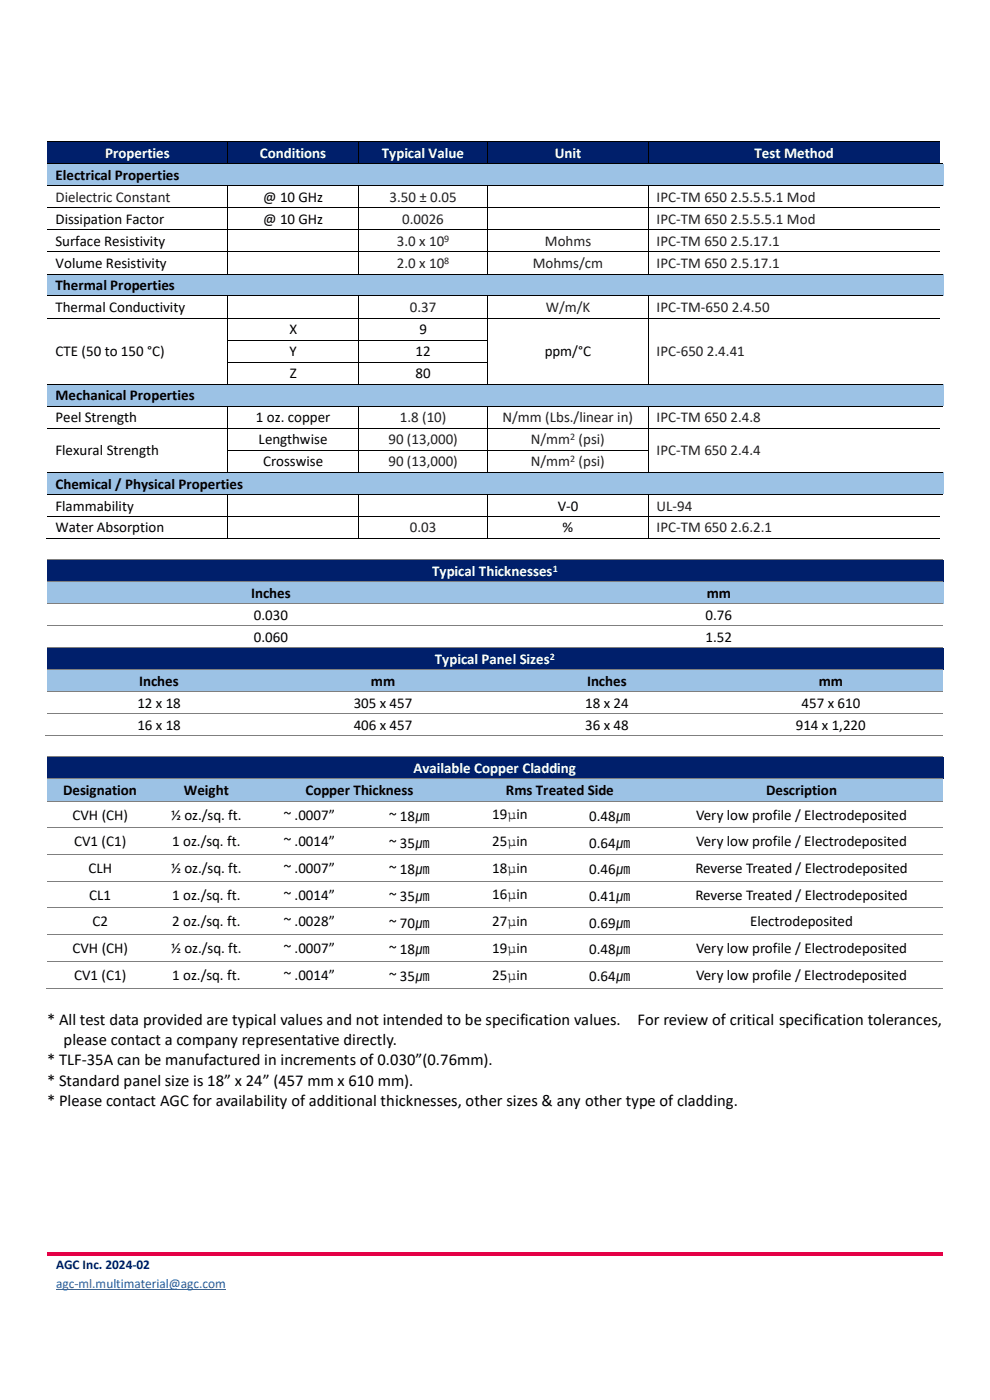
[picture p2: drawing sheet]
<svg xmlns="http://www.w3.org/2000/svg" width="210mm" height="297mm" viewBox="0 0 210 297" stroke-linecap="round" stroke-linejoin="round" font-family="sans-serif">
<defs><g id="words">
<g font-size="3.5">
<text x="10" y="217.4">* All test data provided are typical values and not intended to be specification values.</text>
<text x="13.5" y="221.7">please contact a company representative directly.</text>
<text x="135.2" y="217.4">For review of critical specification tolerances,</text>
<text x="10" y="226">* TLF-35A can be manufactured in increments of 0.030”(0.76mm).</text>
<text x="10" y="230.3">* Standard panel size is 18” x 24” (457 mm x 610 mm).</text>
<text x="10" y="234.6">* Please contact AGC for availability of additional thicknesses, other sizes &amp; any other type of cladding.</text>
</g>
<g font-size="3.2" fill="#fff">
<text x="22.3" y="33.5">Properties</text>
<text x="55.1" y="33.5">Conditions</text>
<text x="81" y="33.5">Typical Value</text>
<text x="117.7" y="33.5">Unit</text>
<text x="160.1" y="33.5">Test Method</text>
<text x="91.7" y="122.1">Typical Thicknesses</text>
<text x="92.3" y="140.8">Typical Panel Sizes</text>
<text x="87.7" y="164">Available Copper Cladding</text>
</g>
<g font-size="3.2">
<text x="11.8" y="38.2">Electrical Properties</text>
<text x="11.8" y="47.5">Dissipation Factor</text>
<text x="55.8" y="42.8">@ 10 GHz</text>
<text x="55.8" y="47.5">@ 10 GHz</text>
<text x="11.8" y="52.2">Surface Resistivity</text>
<text x="11.8" y="56.9">Volume Resistivity</text>
<text x="11.8" y="61.6">Thermal Properties</text>
<text x="11.8" y="66.2">Thermal Conductivity</text>
<text x="61.4" y="70.9">X</text>
<text x="89" y="70.9">9</text>
<text x="11.8" y="75.6">CTE (50 to 150 °C)</text>
<text x="61.4" y="75.6">Y</text>
<text x="88.2" y="75.6">12</text>
<text x="115.6" y="75.6">ppm/°C</text>
<text x="61.5" y="80.3">Z</text>
<text x="88.2" y="80.3">80</text>
<text x="11.8" y="84.9">Mechanical Properties</text>
<text x="11.8" y="89.6">Peel Strength</text>
<text x="54.3" y="89.6">1 oz. copper</text>
<text x="54.9" y="94.3">Lengthwise</text>
<text x="11.8" y="96.6">Flexural Strength</text>
<text x="55.8" y="99">Crosswise</text>
<text x="11.8" y="103.6">Chemical / Physical Properties</text>
<text x="11.8" y="108.3">Flammability</text>
<text x="11.8" y="113">Water Absorption</text>
<text x="118.3" y="108.3">V-0</text>
<text x="119.4" y="113">%</text>
<text x="53.3" y="126.8">Inches</text>
<text x="53.9" y="131.5">0.030</text>
<text x="149.7" y="131.5">0.76</text>
<text x="149.9" y="126.8">mm</text>
<text x="53.9" y="136.2">0.060</text>
<text x="149.7" y="136.2">1.52</text>
<text x="29.5" y="145.5">Inches</text>
<text x="78.7" y="145.5">mm</text>
<text x="124.5" y="145.5">Inches</text>
<text x="173.7" y="145.5">mm</text>
<text x="29.1" y="150.2">12 x 18</text>
<text x="29.1" y="154.9">16 x 18</text>
<text x="75" y="150.2">305 x 457</text>
<text x="75" y="154.9">406 x 457</text>
<text x="124.1" y="150.2">18 x 24</text>
<text x="124.1" y="154.9">36 x 48</text>
<text x="168.8" y="154.9">914 x 1,220</text>
<text x="170" y="150.2">457 x 610</text>
<text x="13.4" y="168.7">Designation</text>
<text x="15.4" y="173.9">CVH (CH)</text>
<text x="36.3" y="173.9">½ oz./sq. ft.</text>
<text x="39" y="168.7">Weight</text>
<text x="60.2" y="173.9">~ .0007”</text>
<text x="64.8" y="168.7">Copper Thickness</text>
<text x="104.4" y="173.8">19μin</text>
<text x="107.3" y="168.7">Rms Treated Side</text>
<text x="147.7" y="173.9">Very low profile / Electrodeposited</text>
<text x="162.5" y="168.7">Description</text>
<text x="15.7" y="179.5">CV1 (C1)</text>
<text x="36.5" y="179.5">1 oz./sq. ft.</text>
<text x="60.2" y="179.5">~ .0014”</text>
<text x="82.6" y="174.1">~ 18㎛</text>
<text x="82.6" y="179.8">~ 35㎛</text>
<text x="104.4" y="179.5">25μin</text>
<text x="125" y="174.1">0.48㎛</text>
<text x="125" y="179.8">0.64㎛</text>
<text x="147.7" y="179.5">Very low profile / Electrodeposited</text>
<text x="18.8" y="185.2">CLH</text>
<text x="36.3" y="185.2">½ oz./sq. ft.</text>
<text x="60.2" y="185.2">~ .0007”</text>
<text x="82.6" y="185.4">~ 18㎛</text>
<text x="104.4" y="185.1">18μin</text>
<text x="125" y="185.4">0.46㎛</text>
<text x="147.5" y="185.2">Reverse Treated / Electrodeposited</text>
<text x="18.9" y="190.9">CL1</text>
<text x="36.5" y="190.9">1 oz./sq. ft.</text>
<text x="60.2" y="190.9">~ .0014”</text>
<text x="82.6" y="191.1">~ 35㎛</text>
<text x="104.4" y="190.8">16μin</text>
<text x="125" y="191.1">0.41㎛</text>
<text x="147.5" y="190.9">Reverse Treated / Electrodeposited</text>
<text x="19.6" y="196.5">C2</text>
<text x="36.5" y="196.5">2 oz./sq. ft.</text>
<text x="60.2" y="196.5">~ .0028”</text>
<text x="82.6" y="196.8">~ 70㎛</text>
<text x="104.4" y="196.5">27μin</text>
<text x="125" y="196.8">0.69㎛</text>
<text x="159.1" y="196.5">Electrodeposited</text>
<text x="15.4" y="202.2">CVH (CH)</text>
<text x="36.3" y="202.2">½ oz./sq. ft.</text>
<text x="60.2" y="202.2">~ .0007”</text>
<text x="82.6" y="202.5">~ 18㎛</text>
<text x="104.4" y="202.1">19μin</text>
<text x="125" y="202.5">0.48㎛</text>
<text x="147.7" y="202.2">Very low profile / Electrodeposited</text>
<text x="15.7" y="207.9">CV1 (C1)</text>
<text x="36.5" y="207.9">1 oz./sq. ft.</text>
<text x="60.2" y="207.9">~ .0014”</text>
<text x="82.6" y="208.1">~ 35㎛</text>
<text x="104.4" y="207.8">25μin</text>
<text x="125" y="208.1">0.64㎛</text>
<text x="147.7" y="207.9">Very low profile / Electrodeposited</text>
</g>
<g font-size="3.2" fill="#231f20">
<text x="11.8" y="42.8">Dielectric Constant</text>
<text x="82.6" y="42.8">3.50 ± 0.05</text>
<text x="85.3" y="47.5">0.0026</text>
<text x="139.3" y="42.8">IPC-TM 650 2.5.5.5.1 Mod</text>
<text x="139.3" y="47.5">IPC-TM 650 2.5.5.5.1 Mod</text>
<text x="84.2" y="52.2">3.0 x 10</text>
<text x="115.6" y="52.2">Mohms</text>
<text x="139.3" y="52.2">IPC-TM 650 2.5.17.1</text>
<text x="84.2" y="56.9">2.0 x 10</text>
<text x="113" y="56.9">Mohms/cm</text>
<text x="139.3" y="56.9">IPC-TM 650 2.5.17.1</text>
<text x="86.9" y="66.2">0.37</text>
<text x="115.8" y="66.2">W/m/K</text>
<text x="139.3" y="66.2">IPC-TM-650 2.4.50</text>
<text x="139.3" y="75.6">IPC-650 2.4.41</text>
<text x="84.8" y="89.6">1.8 (10)</text>
<text x="106.6" y="89.6">N/mm (Lbs./linear in)</text>
<text x="139.3" y="89.6">IPC-TM 650 2.4.8</text>
<text x="82.4" y="94.3">90 (13,000)</text>
<text x="112.6" y="94.3">N/mm (psi)</text>
<text x="82.4" y="99">90 (13,000)</text>
<text x="112.6" y="99">N/mm (psi)</text>
<text x="139.3" y="96.6">IPC-TM 650 2.4.4</text>
<text x="86.9" y="113">0.03</text>
<text x="139.3" y="108.3">UL-94</text>
<text x="139.3" y="113">IPC-TM 650 2.6.2.1</text>
</g>
<text font-size="2.8" fill="#001f6b" x="11.9" y="269.2">AGC Inc. 2024-02</text>
<text font-size="2.8" fill="#0563c1" x="11.9" y="273.2">agc-ml.multimaterial@agc.com</text>
<g font-size="2.1" fill="#231f20">
<text x="94.3" y="51.3">9</text>
<text x="94.3" y="56">8</text>
<text x="121" y="93.4">2</text>
<text x="121" y="98.1">2</text>
</g>
<g font-size="2.1" fill="#fff">
<text x="117.2" y="121.3">1</text>
<text x="116.7" y="139.9">2</text>
</g>
</g></defs>
<g fill="#001f6b">
<path d="M10 30.2h38.2v4.5h-38.2z" fill-rule="evenodd"/>
<path d="M11.8 30.5h34.8v3.8h-34.8z" fill-rule="evenodd"/>
<path d="M48.3 30.2h27.7v4.5h-27.7z" fill-rule="evenodd"/>
<path d="M50.1 30.5h24.2v3.8h-24.2z" fill-rule="evenodd"/>
<path d="M76.1 30.2h27.3v4.5h-27.3z" fill-rule="evenodd"/>
<path d="M77.8 30.5h23.9v3.8h-23.9z" fill-rule="evenodd"/>
<path d="M103.4 30.2h34.1v4.5h-34.1z" fill-rule="evenodd"/>
<path d="M105.2 30.5h30.6v3.8h-30.6z" fill-rule="evenodd"/>
<path d="M137.6 30.2h61.8v4.5h-61.8z" fill-rule="evenodd"/>
<path d="M139.3 30.5h58.4v3.8h-58.4z" fill-rule="evenodd"/>
</g>
<path d="M10 30.1h38.2M48.3 30.1v4.6M48.4 30.1h27.6M76 30.1v4.6M76.1 30.1h27.3M103.4 30.1v4.6M103.5 30.1h34M137.6 30.1v4.6M137.7 30.1h61.7" fill="none" stroke="#000" stroke-width=".21"/>
<g fill="#000">
<path d="M48.2 30h.2v.1h-.2z" fill-rule="evenodd"/>
<path d="M76 30h.1v.1h-.1z" fill-rule="evenodd"/>
<path d="M103.4 30h.1v.1h-.1z" fill-rule="evenodd"/>
<path d="M137.5 30h.2v.1h-.2z" fill-rule="evenodd"/>
</g>
<g fill="#9cc2e5">
<path d="M10 34.8h190.1v4.5h-190.1z" fill-rule="evenodd"/>
<path d="M11.8 35.1h186.5v3.9h-186.5z" fill-rule="evenodd"/>
</g>
<g fill="none" stroke="#000" stroke-width=".21">
<path d="M10 34.8h38.2M10 39.4h38.2M48.3 39.5v4.5M48.4 34.8h27.6M48.4 39.4h27.6M76 39.5v4.5M76.1 34.8h27.3M76.1 39.4h27.3M103.4 39.5v4.5M103.5 34.8h34M103.5 39.4h34M137.6 39.5v4.5"/>
<path d="M137.7 34.8h61.7M137.7 39.4h61.7M10 44.1h38.2M10 48.8h38.2M10 53.4h38.2M48.3 44.2v4.5M48.3 48.9v4.4M48.3 53.5v4.5M48.4 44.1h27.6M48.4 48.8h27.6M48.4 53.4h27.6M76 44.2v4.5"/>
<path d="M76 48.9v4.4M76 53.5v4.5M76.1 44.1h27.3M76.1 48.8h27.3M76.1 53.4h27.3M103.4 44.2v4.5M103.4 48.9v4.4M103.4 53.5v4.5M103.5 44.1h34M103.5 48.8h34M103.5 53.4h34M137.6 44.2v4.5"/>
<path d="M137.6 48.9v4.4M137.6 53.5v4.5M137.7 44.1h61.7M137.7 48.8h61.7M137.7 53.4h61.7"/>
</g>
<g fill="#000">
<path d="M48.2 34.7h.2v.1h-.2z" fill-rule="evenodd"/>
<path d="M48.2 39.3h.2v.2h-.2z" fill-rule="evenodd"/>
<path d="M76 34.7h.1v.1h-.1z" fill-rule="evenodd"/>
<path d="M76 39.3h.1v.2h-.1z" fill-rule="evenodd"/>
<path d="M103.4 34.7h.1v.1h-.1z" fill-rule="evenodd"/>
<path d="M103.4 39.3h.1v.2h-.1z" fill-rule="evenodd"/>
<path d="M137.5 34.7h.2v.1h-.2z" fill-rule="evenodd"/>
<path d="M137.5 39.3h.2v.2h-.2z" fill-rule="evenodd"/>
<path d="M199.4 34.7h.2v.1h-.2z" fill-rule="evenodd"/>
<path d="M199.4 39.3h.2v.2h-.2z" fill-rule="evenodd"/>
<path d="M199.6 34.7l.1 .1z" fill-rule="evenodd"/>
<path d="M199.6 39.3l.1 .2z" fill-rule="evenodd"/>
<path d="M199.7 34.7h.2v.1h-.2z" fill-rule="evenodd"/>
<path d="M199.7 39.3h.2v.2h-.2z" fill-rule="evenodd"/>
<path d="M199.9 34.7h.1v.1h-.1z" fill-rule="evenodd"/>
<path d="M199.9 39.3h.1v.2h-.1z" fill-rule="evenodd"/>
<path d="M48.2 44h.2v.2h-.2z" fill-rule="evenodd"/>
<path d="M48.2 48.7h.2v.2h-.2z" fill-rule="evenodd"/>
<path d="M48.2 53.3h.2v.2h-.2z" fill-rule="evenodd"/>
<path d="M76 44h.1v.2h-.1z" fill-rule="evenodd"/>
<path d="M76 48.7h.1v.2h-.1z" fill-rule="evenodd"/>
<path d="M76 53.3h.1v.2h-.1z" fill-rule="evenodd"/>
<path d="M103.4 44h.1v.2h-.1z" fill-rule="evenodd"/>
<path d="M103.4 48.7h.1v.2h-.1z" fill-rule="evenodd"/>
<path d="M103.4 53.3h.1v.2h-.1z" fill-rule="evenodd"/>
<path d="M137.5 44h.2v.2h-.2z" fill-rule="evenodd"/>
<path d="M137.5 48.7h.2v.2h-.2z" fill-rule="evenodd"/>
<path d="M137.5 53.3h.2v.2h-.2z" fill-rule="evenodd"/>
</g>
<g fill="#9cc2e5">
<path d="M10 58.2h190.1v4.5h-190.1z" fill-rule="evenodd"/>
<path d="M11.8 58.5h186.5v3.9h-186.5z" fill-rule="evenodd"/>
</g>
<path d="M10 58.1h38.2M48.4 58.1h27.6M76.1 58.1h27.3M103.5 58.1h34M137.7 58.1h61.7" fill="none" stroke="#000" stroke-width=".21"/>
<g fill="#000">
<path d="M48.2 58h.2v.2h-.2z" fill-rule="evenodd"/>
<path d="M76 58h.1v.2h-.1z" fill-rule="evenodd"/>
<path d="M103.4 58h.1v.2h-.1z" fill-rule="evenodd"/>
<path d="M137.5 58h.2v.2h-.2z" fill-rule="evenodd"/>
<path d="M199.4 58h.2v.2h-.2z" fill-rule="evenodd"/>
<path d="M199.6 58l.1 .2z" fill-rule="evenodd"/>
<path d="M199.7 58h.2v.2h-.2z" fill-rule="evenodd"/>
<path d="M199.9 58h.1v.2h-.1z" fill-rule="evenodd"/>
</g>
<g fill="#fff">
<path d="M10 62.9h38.2v4.5h-38.2z" fill-rule="evenodd"/>
<path d="M11.8 63.2h34.8v3.9h-34.8z" fill-rule="evenodd"/>
<path d="M48.3 62.9h27.7v4.5h-27.7z" fill-rule="evenodd"/>
<path d="M76.1 62.9h27.3v4.5h-27.3z" fill-rule="evenodd"/>
<path d="M77.8 63.2h23.9v3.9h-23.9z" fill-rule="evenodd"/>
</g>
<path d="M10 62.8h38.2M48.3 62.9v4.5M48.4 62.8h27.6M76 62.9v4.5M76.1 62.8h27.3M103.4 62.9v4.5M103.5 62.8h34M137.6 62.9v4.5M137.7 62.8h61.7" fill="none" stroke="#000" stroke-width=".21"/>
<g fill="#000">
<path d="M48.2 62.7h.2v.2h-.2z" fill-rule="evenodd"/>
<path d="M76 62.7h.1v.2h-.1z" fill-rule="evenodd"/>
<path d="M103.4 62.7h.1v.2h-.1z" fill-rule="evenodd"/>
<path d="M137.5 62.7h.2v.2h-.2z" fill-rule="evenodd"/>
<path d="M199.4 62.7h.2v.2h-.2z" fill-rule="evenodd"/>
<path d="M199.6 62.7l.1 .2z" fill-rule="evenodd"/>
<path d="M199.7 62.7h.2v.2h-.2z" fill-rule="evenodd"/>
<path d="M199.9 62.7h.1v.2h-.1z" fill-rule="evenodd"/>
</g>
<g fill="#fff">
<path d="M10 67.6h38.2v13.8h-38.2z" fill-rule="evenodd"/>
<path d="M11.8 72.6h34.8v3.8h-34.8z" fill-rule="evenodd"/>
<path d="M48.3 67.6h27.7v4.5h-27.7z" fill-rule="evenodd"/>
<path d="M50.1 67.9h24.2v3.9h-24.2z" fill-rule="evenodd"/>
<path d="M76.1 67.6h27.3v4.5h-27.3z" fill-rule="evenodd"/>
<path d="M77.8 67.9h23.9v3.9h-23.9z" fill-rule="evenodd"/>
</g>
<path d="M10 67.5h38.2M48.3 67.6v4.5M48.4 67.5h27.6M76 67.6v4.5M76.1 67.5h27.3M103.4 67.6v4.5M103.5 67.5h34M137.6 67.6v4.5M137.7 67.5h61.7" fill="none" stroke="#000" stroke-width=".21"/>
<g fill="#000">
<path d="M48.2 67.4h.2v.2h-.2z" fill-rule="evenodd"/>
<path d="M76 67.4h.1v.2h-.1z" fill-rule="evenodd"/>
<path d="M103.4 67.4h.1v.2h-.1z" fill-rule="evenodd"/>
<path d="M137.5 67.4h.2v.2h-.2z" fill-rule="evenodd"/>
</g>
<g fill="#fff">
<path d="M48.3 72.2h27.7v4.6h-27.7z" fill-rule="evenodd"/>
<path d="M50.1 72.6h24.2v3.8h-24.2z" fill-rule="evenodd"/>
<path d="M76.1 72.2h27.3v4.6h-27.3z" fill-rule="evenodd"/>
<path d="M77.8 72.6h23.9v3.8h-23.9z" fill-rule="evenodd"/>
</g>
<g fill="#000">
<path d="M48.2 72.1h.2v.1h-.2z" fill-rule="evenodd"/>
<path d="M76 72.1h.1v.1h-.1z" fill-rule="evenodd"/>
<path d="M103.4 72.1h.1v.1h-.1z" fill-rule="evenodd"/>
<path d="M137.5 72.1h.2v.1h-.2z" fill-rule="evenodd"/>
</g>
<path d="M48.3 72.2v4.6M48.4 72.1h27.6M76 72.2v4.6M76.1 72.1h27.3M103.4 72.2v4.6M137.6 72.2v4.6" fill="none" stroke="#000" stroke-width=".21"/>
<g fill="#fff">
<path d="M48.3 76.9h27.7v4.5h-27.7z" fill-rule="evenodd"/>
<path d="M50.1 77.2h24.2v3.9h-24.2z" fill-rule="evenodd"/>
<path d="M76.1 76.9h27.3v4.5h-27.3z" fill-rule="evenodd"/>
<path d="M77.8 77.2h23.9v3.9h-23.9z" fill-rule="evenodd"/>
</g>
<g fill="#000">
<path d="M48.2 76.8h.2v.1h-.2z" fill-rule="evenodd"/>
<path d="M76 76.8h.1v.1h-.1z" fill-rule="evenodd"/>
<path d="M103.4 76.8h.1v.1h-.1z" fill-rule="evenodd"/>
<path d="M137.5 76.8h.2v.1h-.2z" fill-rule="evenodd"/>
</g>
<path d="M48.3 76.9v4.5M48.4 76.8h27.6M76 76.9v4.5M76.1 76.8h27.3M103.4 76.9v4.5M137.6 76.9v4.5" fill="none" stroke="#000" stroke-width=".21"/>
<g fill="#9cc2e5">
<path d="M10 81.6h190.1v4.5h-190.1z" fill-rule="evenodd"/>
<path d="M11.8 81.9h186.5v3.9h-186.5z" fill-rule="evenodd"/>
</g>
<g fill="none" stroke="#000" stroke-width=".21">
<path d="M10 81.5h38.2M10 86.2h38.2M10 90.9h38.2M48.3 86.2v4.6M48.3 90.9v4.5M48.3 95.6v4.5M48.4 81.5h27.6M48.4 86.2h27.6M48.4 90.9h27.6M48.4 95.5h27.6M76 86.2v4.6M76 90.9v4.5"/>
<path d="M76 95.6v4.5M76.1 81.5h27.3M76.1 86.2h27.3M76.1 90.9h27.3M76.1 95.5h27.3M103.4 86.2v4.6M103.4 90.9v4.5M103.4 95.6v4.5M103.5 81.5h34M103.5 86.2h34M103.5 90.9h34M103.5 95.5h34"/>
<path d="M137.6 86.2v4.6M137.6 90.9v4.5M137.6 95.6v4.5M137.7 81.5h61.7M137.7 86.2h61.7M137.7 90.9h61.7"/>
</g>
<g fill="#000">
<path d="M48.2 81.4h.2v.2h-.2z" fill-rule="evenodd"/>
<path d="M48.2 86.1h.2v.1h-.2z" fill-rule="evenodd"/>
<path d="M48.2 90.8h.2v.1h-.2z" fill-rule="evenodd"/>
<path d="M48.2 95.4h.2v.2h-.2z" fill-rule="evenodd"/>
<path d="M76 81.4h.1v.2h-.1z" fill-rule="evenodd"/>
<path d="M76 86.1h.1v.1h-.1z" fill-rule="evenodd"/>
<path d="M76 90.8h.1v.1h-.1z" fill-rule="evenodd"/>
<path d="M76 95.4h.1v.2h-.1z" fill-rule="evenodd"/>
<path d="M103.4 81.4h.1v.2h-.1z" fill-rule="evenodd"/>
<path d="M103.4 86.1h.1v.1h-.1z" fill-rule="evenodd"/>
<path d="M103.4 90.8h.1v.1h-.1z" fill-rule="evenodd"/>
<path d="M103.4 95.4h.1v.2h-.1z" fill-rule="evenodd"/>
<path d="M137.5 81.4h.2v.2h-.2z" fill-rule="evenodd"/>
<path d="M137.5 86.1h.2v.1h-.2z" fill-rule="evenodd"/>
<path d="M137.5 90.8h.2v.1h-.2z" fill-rule="evenodd"/>
<path d="M137.5 95.4h.2v.2h-.2z" fill-rule="evenodd"/>
<path d="M199.4 81.4h.2v.2h-.2z" fill-rule="evenodd"/>
<path d="M199.4 86.1h.2v.1h-.2z" fill-rule="evenodd"/>
<path d="M199.6 81.4l.1 .2z" fill-rule="evenodd"/>
<path d="M199.6 86.1l.1 .1z" fill-rule="evenodd"/>
<path d="M199.7 81.4h.2v.2h-.2z" fill-rule="evenodd"/>
<path d="M199.7 86.1h.2v.1h-.2z" fill-rule="evenodd"/>
<path d="M199.9 81.4h.1v.2h-.1z" fill-rule="evenodd"/>
<path d="M199.9 86.1h.1v.1h-.1z" fill-rule="evenodd"/>
</g>
<g fill="#9cc2e5">
<path d="M10 100.3h190.1v4.5h-190.1z" fill-rule="evenodd"/>
<path d="M11.8 100.6h186.5v3.9h-186.5z" fill-rule="evenodd"/>
</g>
<g fill="none" stroke="#000" stroke-width=".21">
<path d="M9.7 114.2h38.5M10 100.2h38.2M10 104.9h38.2M10 109.5h38.2M48.3 105v4.4M48.3 109.6v4.5M48.4 100.2h27.6M48.4 104.9h27.6M48.4 109.5h27.6M48.4 114.2h27.6M76 105v4.4M76 109.6v4.5"/>
<path d="M76.1 100.2h27.3M76.1 104.9h27.3M76.1 109.5h27.3M76.1 114.2h27.3M103.4 105v4.4M103.4 109.6v4.5M103.5 100.2h34M103.5 104.9h34M103.5 109.5h34M103.5 114.2h34M137.6 105v4.4M137.6 109.6v4.5"/>
<path d="M137.7 100.2h61.7M137.7 104.9h61.7M137.7 109.5h61.7M137.7 114.2h61.7"/>
</g>
<g fill="#000">
<path d="M48.2 100.1h.2v.2h-.2z" fill-rule="evenodd"/>
<path d="M48.2 104.8h.2v.2h-.2z" fill-rule="evenodd"/>
<path d="M48.2 109.4h.2v.2h-.2z" fill-rule="evenodd"/>
<path d="M48.2 114.1h.2v.2h-.2z" fill-rule="evenodd"/>
<path d="M76 100.1h.1v.2h-.1z" fill-rule="evenodd"/>
<path d="M76 104.8h.1v.2h-.1z" fill-rule="evenodd"/>
<path d="M76 109.4h.1v.2h-.1z" fill-rule="evenodd"/>
<path d="M76 114.1h.1v.2h-.1z" fill-rule="evenodd"/>
<path d="M103.4 100.1h.1v.2h-.1z" fill-rule="evenodd"/>
<path d="M103.4 104.8h.1v.2h-.1z" fill-rule="evenodd"/>
<path d="M103.4 109.4h.1v.2h-.1z" fill-rule="evenodd"/>
<path d="M103.4 114.1h.1v.2h-.1z" fill-rule="evenodd"/>
<path d="M137.5 100.1h.2v.2h-.2z" fill-rule="evenodd"/>
<path d="M137.5 104.8h.2v.2h-.2z" fill-rule="evenodd"/>
<path d="M137.5 109.4h.2v.2h-.2z" fill-rule="evenodd"/>
<path d="M137.5 114.1h.2v.2h-.2z" fill-rule="evenodd"/>
<path d="M199.4 100.1h.2v.2h-.2z" fill-rule="evenodd"/>
<path d="M199.4 104.8h.2v.2h-.2z" fill-rule="evenodd"/>
<path d="M199.6 100.1l.1 .2z" fill-rule="evenodd"/>
<path d="M199.6 104.8l.1 .2z" fill-rule="evenodd"/>
<path d="M199.7 100.1h.2v.2h-.2z" fill-rule="evenodd"/>
<path d="M199.7 104.8h.2v.2h-.2z" fill-rule="evenodd"/>
<path d="M199.9 100.1h.1v.2h-.1z" fill-rule="evenodd"/>
<path d="M199.9 104.8h.1v.2h-.1z" fill-rule="evenodd"/>
</g>
<g fill="#001f6b">
<path d="M10 118.8h190.1v4.5h-190.1z" fill-rule="evenodd"/>
<path d="M11.9 119.1h186.3v3.9h-186.3z" fill-rule="evenodd"/>
</g>
<path d="M10 118.7h190" fill="none" stroke="#7f7f7f" stroke-width=".21"/>
<g fill="#9cc2e5">
<path d="M10 123.5h95v4.5h-95z" fill-rule="evenodd"/>
<path d="M11.9 123.8h91.2v3.9h-91.2z" fill-rule="evenodd"/>
<path d="M105 123.5h95.1v4.5h-95.1z" fill-rule="evenodd"/>
<path d="M106.9 123.8h91.3v3.9h-91.3z" fill-rule="evenodd"/>
</g>
<path d="M10 123.4h95" fill="none" stroke="#7f7f7f" stroke-width=".21"/>
<path d="M105 123.3h.2v.2h-.2z" fill-rule="evenodd" fill="#7f7f7f"/>
<path d="M10 128.1h95M105.2 123.4h94.8" fill="none" stroke="#7f7f7f" stroke-width=".21"/>
<path d="M105 128h.2v.2h-.2z" fill-rule="evenodd" fill="#7f7f7f"/>
<path d="M10 132.7h95M105.2 128.1h94.8" fill="none" stroke="#7f7f7f" stroke-width=".21"/>
<path d="M105 132.6h.2v.2h-.2z" fill-rule="evenodd" fill="#7f7f7f"/>
<path d="M105.2 132.7h94.8" fill="none" stroke="#7f7f7f" stroke-width=".21"/>
<g fill="#001f6b">
<path d="M10 137.5h190.1v4.5h-190.1z" fill-rule="evenodd"/>
<path d="M11.9 137.8h186.3v3.9h-186.3z" fill-rule="evenodd"/>
</g>
<path d="M10 137.4h95" fill="none" stroke="#7f7f7f" stroke-width=".21"/>
<path d="M105 137.3h.2v.2h-.2z" fill-rule="evenodd" fill="#7f7f7f"/>
<path d="M105.2 137.4h94.8" fill="none" stroke="#7f7f7f" stroke-width=".21"/>
<g fill="#9cc2e5">
<path d="M10 142.2h47.5v4.5h-47.5z" fill-rule="evenodd"/>
<path d="M11.9 142.5h43.7v3.9h-43.7z" fill-rule="evenodd"/>
<path d="M57.5 142.2h47.5v4.5h-47.5z" fill-rule="evenodd"/>
<path d="M59.4 142.5h43.7v3.9h-43.7z" fill-rule="evenodd"/>
<path d="M105 142.2h47.6v4.5h-47.6z" fill-rule="evenodd"/>
<path d="M106.9 142.5h43.8v3.9h-43.8z" fill-rule="evenodd"/>
<path d="M152.6 142.2h47.5v4.5h-47.5z" fill-rule="evenodd"/>
<path d="M154.4 142.5h43.8v3.9h-43.8z" fill-rule="evenodd"/>
</g>
<path d="M10 142.1h47.5" fill="none" stroke="#7f7f7f" stroke-width=".21"/>
<path d="M57.5 142h.2v.2h-.2z" fill-rule="evenodd" fill="#7f7f7f"/>
<path d="M57.7 142.1h47.3" fill="none" stroke="#7f7f7f" stroke-width=".21"/>
<path d="M105 142h.2v.2h-.2z" fill-rule="evenodd" fill="#7f7f7f"/>
<path d="M105.2 142.1h47.3" fill="none" stroke="#7f7f7f" stroke-width=".21"/>
<path d="M152.5 142h.2v.2h-.2z" fill-rule="evenodd" fill="#7f7f7f"/>
<path d="M10 146.8h47.5M152.7 142.1h47.3" fill="none" stroke="#7f7f7f" stroke-width=".21"/>
<path d="M57.5 146.7h.2v.1h-.2z" fill-rule="evenodd" fill="#7f7f7f"/>
<path d="M57.7 146.8h47.3" fill="none" stroke="#7f7f7f" stroke-width=".21"/>
<path d="M105 146.7h.2v.1h-.2z" fill-rule="evenodd" fill="#7f7f7f"/>
<path d="M105.2 146.8h47.3" fill="none" stroke="#7f7f7f" stroke-width=".21"/>
<path d="M152.5 146.7h.2v.1h-.2z" fill-rule="evenodd" fill="#7f7f7f"/>
<path d="M10 151.5h47.5M152.7 146.8h47.3" fill="none" stroke="#7f7f7f" stroke-width=".21"/>
<path d="M57.5 151.4h.2v.1h-.2z" fill-rule="evenodd" fill="#7f7f7f"/>
<path d="M57.7 151.5h47.3" fill="none" stroke="#7f7f7f" stroke-width=".21"/>
<path d="M105 151.4h.2v.1h-.2z" fill-rule="evenodd" fill="#7f7f7f"/>
<path d="M105.2 151.5h47.3" fill="none" stroke="#7f7f7f" stroke-width=".21"/>
<path d="M152.5 151.4h.2v.1h-.2z" fill-rule="evenodd" fill="#7f7f7f"/>
<path d="M9.7 156.1h47.8M152.7 151.5h47.3" fill="none" stroke="#7f7f7f" stroke-width=".21"/>
<path d="M57.2 156h.2v.2h-.2z" fill-rule="evenodd" fill="#7f7f7f"/>
<path d="M57.4 156.1h47.6" fill="none" stroke="#7f7f7f" stroke-width=".21"/>
<path d="M104.8 156h.1v.2h-.1z" fill-rule="evenodd" fill="#7f7f7f"/>
<path d="M104.9 156.1h47.6" fill="none" stroke="#7f7f7f" stroke-width=".21"/>
<path d="M152.3 156h.1v.2h-.1z" fill-rule="evenodd" fill="#7f7f7f"/>
<path d="M152.4 156.1h47.6" fill="none" stroke="#7f7f7f" stroke-width=".21"/>
<g fill="#001f6b">
<path d="M10 160.7h190.1v4.5h-190.1z" fill-rule="evenodd"/>
<path d="M11.9 161h186.3v3.9h-186.3z" fill-rule="evenodd"/>
</g>
<path d="M10 160.6h190" fill="none" stroke="#7f7f7f" stroke-width=".21"/>
<g fill="#9cc2e5">
<path d="M10 165.4h22.5v4.5h-22.5z" fill-rule="evenodd"/>
<path d="M11.9 165.7h18.7v3.8h-18.7z" fill-rule="evenodd"/>
<path d="M32.5 165.4h22.5v4.5h-22.5z" fill-rule="evenodd"/>
<path d="M34.4 165.7h18.7v3.8h-18.7z" fill-rule="evenodd"/>
<path d="M55 165.4h42.6v4.5h-42.6z" fill-rule="evenodd"/>
<path d="M56.9 165.7h38.7v3.8h-38.7z" fill-rule="evenodd"/>
<path d="M97.6 165.4h42.5v4.5h-42.5z" fill-rule="evenodd"/>
<path d="M99.5 165.7h38.7v3.8h-38.7z" fill-rule="evenodd"/>
<path d="M140.1 165.4h60v4.5h-60z" fill-rule="evenodd"/>
<path d="M142 165.7h56.2v3.8h-56.2z" fill-rule="evenodd"/>
</g>
<path d="M10 165.3h22.5" fill="none" stroke="#7f7f7f" stroke-width=".21"/>
<path d="M32.5 165.2h.2v.1h-.2z" fill-rule="evenodd" fill="#7f7f7f"/>
<path d="M32.7 165.3h22.3" fill="none" stroke="#7f7f7f" stroke-width=".21"/>
<path d="M55 165.2h.2v.1h-.2z" fill-rule="evenodd" fill="#7f7f7f"/>
<path d="M55.2 165.3h42.4" fill="none" stroke="#7f7f7f" stroke-width=".21"/>
<path d="M97.6 165.2h.1v.1h-.1z" fill-rule="evenodd" fill="#7f7f7f"/>
<path d="M97.7 165.3h42.4" fill="none" stroke="#7f7f7f" stroke-width=".21"/>
<path d="M140.1 165.2h.1v.1h-.1z" fill-rule="evenodd" fill="#7f7f7f"/>
<path d="M10 170h22.5M140.2 165.3h59.8" fill="none" stroke="#7f7f7f" stroke-width=".21"/>
<path d="M32.5 169.9h.2v.1h-.2z" fill-rule="evenodd" fill="#7f7f7f"/>
<path d="M32.7 170h22.3" fill="none" stroke="#7f7f7f" stroke-width=".21"/>
<path d="M55 169.9h.2v.1h-.2z" fill-rule="evenodd" fill="#7f7f7f"/>
<path d="M55.2 170h21.1" fill="none" stroke="#7f7f7f" stroke-width=".21"/>
<path d="M76.3 169.9h.1v.1h-.1z" fill-rule="evenodd" fill="#7f7f7f"/>
<path d="M76.4 170h21.2" fill="none" stroke="#7f7f7f" stroke-width=".21"/>
<path d="M97.6 169.9h.1v.1h-.1z" fill-rule="evenodd" fill="#7f7f7f"/>
<path d="M97.7 170h21.1" fill="none" stroke="#7f7f7f" stroke-width=".21"/>
<path d="M118.8 169.9h.1v.1h-.1z" fill-rule="evenodd" fill="#7f7f7f"/>
<path d="M118.9 170h21.2" fill="none" stroke="#7f7f7f" stroke-width=".21"/>
<path d="M140.1 169.9h.1v.1h-.1z" fill-rule="evenodd" fill="#7f7f7f"/>
<path d="M10 175.6h22.5M140.2 170h59.8" fill="none" stroke="#7f7f7f" stroke-width=".21"/>
<path d="M32.5 175.5h.2v.2h-.2z" fill-rule="evenodd" fill="#7f7f7f"/>
<path d="M32.7 175.6h22.3" fill="none" stroke="#7f7f7f" stroke-width=".21"/>
<path d="M55 175.5h.2v.2h-.2z" fill-rule="evenodd" fill="#7f7f7f"/>
<path d="M55.2 175.6h21.1" fill="none" stroke="#7f7f7f" stroke-width=".21"/>
<path d="M76.3 175.5h.1v.2h-.1z" fill-rule="evenodd" fill="#7f7f7f"/>
<path d="M76.4 175.6h21.2" fill="none" stroke="#7f7f7f" stroke-width=".21"/>
<path d="M97.6 175.5h.1v.2h-.1z" fill-rule="evenodd" fill="#7f7f7f"/>
<path d="M97.7 175.6h21.1" fill="none" stroke="#7f7f7f" stroke-width=".21"/>
<path d="M118.8 175.5h.1v.2h-.1z" fill-rule="evenodd" fill="#7f7f7f"/>
<path d="M118.9 175.6h21.2" fill="none" stroke="#7f7f7f" stroke-width=".21"/>
<path d="M140.1 175.5h.1v.2h-.1z" fill-rule="evenodd" fill="#7f7f7f"/>
<path d="M140.2 175.6h59.8M10 181.3h22.5" fill="none" stroke="#7f7f7f" stroke-width=".21"/>
<path d="M32.5 181.2h.2v.2h-.2z" fill-rule="evenodd" fill="#7f7f7f"/>
<path d="M32.7 181.3h22.3" fill="none" stroke="#7f7f7f" stroke-width=".21"/>
<path d="M55 181.2h.2v.2h-.2z" fill-rule="evenodd" fill="#7f7f7f"/>
<path d="M55.2 181.3h21.1" fill="none" stroke="#7f7f7f" stroke-width=".21"/>
<path d="M76.3 181.2h.1v.2h-.1z" fill-rule="evenodd" fill="#7f7f7f"/>
<path d="M76.4 181.3h21.2" fill="none" stroke="#7f7f7f" stroke-width=".21"/>
<path d="M97.6 181.2h.1v.2h-.1z" fill-rule="evenodd" fill="#7f7f7f"/>
<path d="M97.7 181.3h21.1" fill="none" stroke="#7f7f7f" stroke-width=".21"/>
<path d="M118.8 181.2h.1v.2h-.1z" fill-rule="evenodd" fill="#7f7f7f"/>
<path d="M118.9 181.3h21.2" fill="none" stroke="#7f7f7f" stroke-width=".21"/>
<path d="M140.1 181.2h.1v.2h-.1z" fill-rule="evenodd" fill="#7f7f7f"/>
<path d="M10 186.9h22.5M140.2 181.3h59.8" fill="none" stroke="#7f7f7f" stroke-width=".21"/>
<path d="M32.5 186.8h.2v.2h-.2z" fill-rule="evenodd" fill="#7f7f7f"/>
<path d="M32.7 186.9h22.3" fill="none" stroke="#7f7f7f" stroke-width=".21"/>
<path d="M55 186.8h.2v.2h-.2z" fill-rule="evenodd" fill="#7f7f7f"/>
<path d="M55.2 186.9h21.1" fill="none" stroke="#7f7f7f" stroke-width=".21"/>
<path d="M76.3 186.8h.1v.2h-.1z" fill-rule="evenodd" fill="#7f7f7f"/>
<path d="M76.4 186.9h21.2" fill="none" stroke="#7f7f7f" stroke-width=".21"/>
<path d="M97.6 186.8h.1v.2h-.1z" fill-rule="evenodd" fill="#7f7f7f"/>
<path d="M97.7 186.9h21.1" fill="none" stroke="#7f7f7f" stroke-width=".21"/>
<path d="M118.8 186.8h.1v.2h-.1z" fill-rule="evenodd" fill="#7f7f7f"/>
<path d="M118.9 186.9h21.2" fill="none" stroke="#7f7f7f" stroke-width=".21"/>
<path d="M140.1 186.8h.1v.2h-.1z" fill-rule="evenodd" fill="#7f7f7f"/>
<path d="M10 192.6h22.5M140.2 186.9h59.8" fill="none" stroke="#7f7f7f" stroke-width=".21"/>
<path d="M32.5 192.5h.2v.2h-.2z" fill-rule="evenodd" fill="#7f7f7f"/>
<path d="M32.7 192.6h22.3" fill="none" stroke="#7f7f7f" stroke-width=".21"/>
<path d="M55 192.5h.2v.2h-.2z" fill-rule="evenodd" fill="#7f7f7f"/>
<path d="M55.2 192.6h21.1" fill="none" stroke="#7f7f7f" stroke-width=".21"/>
<path d="M76.3 192.5h.1v.2h-.1z" fill-rule="evenodd" fill="#7f7f7f"/>
<path d="M76.4 192.6h21.2" fill="none" stroke="#7f7f7f" stroke-width=".21"/>
<path d="M97.6 192.5h.1v.2h-.1z" fill-rule="evenodd" fill="#7f7f7f"/>
<path d="M97.7 192.6h21.1" fill="none" stroke="#7f7f7f" stroke-width=".21"/>
<path d="M118.8 192.5h.1v.2h-.1z" fill-rule="evenodd" fill="#7f7f7f"/>
<path d="M118.9 192.6h21.2" fill="none" stroke="#7f7f7f" stroke-width=".21"/>
<path d="M140.1 192.5h.1v.2h-.1z" fill-rule="evenodd" fill="#7f7f7f"/>
<path d="M10 198.3h22.5M140.2 192.6h59.8" fill="none" stroke="#7f7f7f" stroke-width=".21"/>
<path d="M32.5 198.2h.2v.2h-.2z" fill-rule="evenodd" fill="#7f7f7f"/>
<path d="M32.7 198.3h22.3" fill="none" stroke="#7f7f7f" stroke-width=".21"/>
<path d="M55 198.2h.2v.2h-.2z" fill-rule="evenodd" fill="#7f7f7f"/>
<path d="M55.2 198.3h21.1" fill="none" stroke="#7f7f7f" stroke-width=".21"/>
<path d="M76.3 198.2h.1v.2h-.1z" fill-rule="evenodd" fill="#7f7f7f"/>
<path d="M76.4 198.3h21.2" fill="none" stroke="#7f7f7f" stroke-width=".21"/>
<path d="M97.6 198.2h.1v.2h-.1z" fill-rule="evenodd" fill="#7f7f7f"/>
<path d="M97.7 198.3h21.1" fill="none" stroke="#7f7f7f" stroke-width=".21"/>
<path d="M118.8 198.2h.1v.2h-.1z" fill-rule="evenodd" fill="#7f7f7f"/>
<path d="M118.9 198.3h21.2" fill="none" stroke="#7f7f7f" stroke-width=".21"/>
<path d="M140.1 198.2h.1v.2h-.1z" fill-rule="evenodd" fill="#7f7f7f"/>
<path d="M140.2 198.3h59.8M10 203.9h22.5" fill="none" stroke="#7f7f7f" stroke-width=".21"/>
<path d="M32.5 203.9h.2v.1h-.2z" fill-rule="evenodd" fill="#7f7f7f"/>
<path d="M32.7 203.9h22.3" fill="none" stroke="#7f7f7f" stroke-width=".21"/>
<path d="M55 203.9h.2v.1h-.2z" fill-rule="evenodd" fill="#7f7f7f"/>
<path d="M55.2 203.9h21.1" fill="none" stroke="#7f7f7f" stroke-width=".21"/>
<path d="M76.3 203.9h.1v.1h-.1z" fill-rule="evenodd" fill="#7f7f7f"/>
<path d="M76.4 203.9h21.2" fill="none" stroke="#7f7f7f" stroke-width=".21"/>
<path d="M97.6 203.9h.1v.1h-.1z" fill-rule="evenodd" fill="#7f7f7f"/>
<path d="M97.7 203.9h21.1" fill="none" stroke="#7f7f7f" stroke-width=".21"/>
<path d="M118.8 203.9h.1v.1h-.1z" fill-rule="evenodd" fill="#7f7f7f"/>
<path d="M118.9 203.9h21.2" fill="none" stroke="#7f7f7f" stroke-width=".21"/>
<path d="M140.1 203.9h.1v.1h-.1z" fill-rule="evenodd" fill="#7f7f7f"/>
<path d="M9.7 209.6h22.8M140.2 203.9h59.8" fill="none" stroke="#7f7f7f" stroke-width=".21"/>
<path d="M32.3 209.5h.1v.2h-.1z" fill-rule="evenodd" fill="#7f7f7f"/>
<path d="M32.4 209.6h22.6" fill="none" stroke="#7f7f7f" stroke-width=".21"/>
<path d="M54.7 209.5h.2v.2h-.2z" fill-rule="evenodd" fill="#7f7f7f"/>
<path d="M54.9 209.6h21.4" fill="none" stroke="#7f7f7f" stroke-width=".21"/>
<path d="M76 209.5h.2v.2h-.2z" fill-rule="evenodd" fill="#7f7f7f"/>
<path d="M76.2 209.6h21.4" fill="none" stroke="#7f7f7f" stroke-width=".21"/>
<path d="M97.3 209.5h.2v.2h-.2z" fill-rule="evenodd" fill="#7f7f7f"/>
<path d="M97.5 209.6h21.3" fill="none" stroke="#7f7f7f" stroke-width=".21"/>
<path d="M118.5 209.5h.2v.2h-.2z" fill-rule="evenodd" fill="#7f7f7f"/>
<path d="M118.7 209.6h21.4" fill="none" stroke="#7f7f7f" stroke-width=".21"/>
<path d="M139.8 209.5h.2v.2h-.2z" fill-rule="evenodd" fill="#7f7f7f"/>
<path d="M140 209.6h60" fill="none" stroke="#7f7f7f" stroke-width=".21"/>
<path d="M11.9 273.6h36" fill="none" stroke="#0563c1" stroke-width=".21"/>
<g fill="#e40046">
<path d="M10 265.7h95v.8h-95z" fill-rule="evenodd"/>
<path d="M105 265.7h.8v.8h-.8z" fill-rule="evenodd"/>
<path d="M105.8 265.7h94.2v.8h-94.2z" fill-rule="evenodd"/>
</g>
<use href="#words"/>
</svg>
